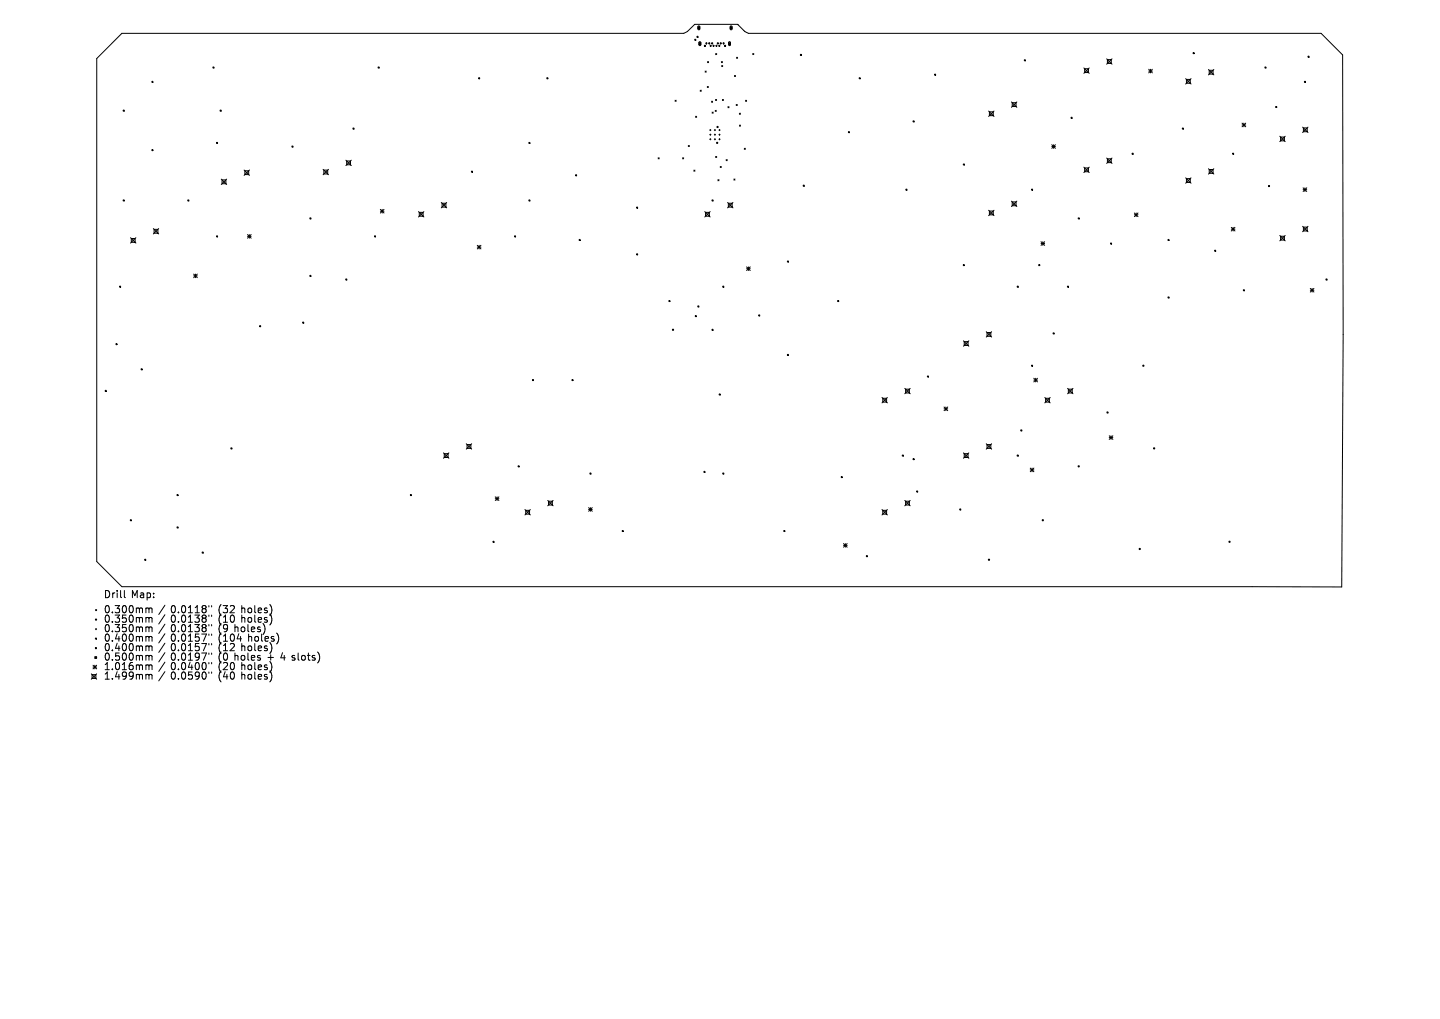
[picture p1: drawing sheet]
<svg xmlns="http://www.w3.org/2000/svg" width="297mm" height="210mm" viewBox="0 0 297 210" stroke-linecap="round" stroke-linejoin="round" font-family="sans-serif">
<defs><g id="words">
<g font-size="2.1">
<text x="21.4" y="123.6">Drill</text>
<text x="27" y="123.6">Map:</text>
<text x="21.4" y="126.7">0.300mm</text>
<text x="21.4" y="128.6">0.350mm</text>
<text x="21.4" y="130.6">0.350mm</text>
<text x="35.2" y="126.7">0.0118&quot;</text>
<text x="35.2" y="128.6">0.0138&quot;</text>
<text x="35.2" y="130.6">0.0138&quot;</text>
<text x="45" y="126.7">(32</text>
<text x="45" y="128.6">(10</text>
<text x="45" y="130.6">(9</text>
<text x="48.4" y="130.6">holes)</text>
<text x="49.8" y="126.7">holes)</text>
<text x="49.8" y="128.6">holes)</text>
<text x="21.4" y="132.5">0.400mm</text>
<text x="21.4" y="134.5">0.400mm</text>
<text x="21.4" y="136.4">0.500mm</text>
<text x="35.2" y="132.5">0.0157&quot;</text>
<text x="35.2" y="134.5">0.0157&quot;</text>
<text x="35.2" y="136.4">0.0197&quot;</text>
<text x="45" y="132.5">(104</text>
<text x="45" y="134.5">(12</text>
<text x="45" y="136.4">(0</text>
<text x="48.4" y="136.4">holes</text>
<text x="49.8" y="134.5">holes)</text>
<text x="51.2" y="132.5">holes)</text>
<text x="55.3" y="136.4">+</text>
<text x="58.1" y="136.4">4 slots)</text>
<text x="21.4" y="138.4">1.016mm</text>
<text x="21.4" y="140.4">1.499mm</text>
<text x="35.2" y="138.4">0.0400&quot;</text>
<text x="35.2" y="140.4">0.0590&quot;</text>
<text x="45" y="138.4">(20</text>
<text x="45" y="140.4">(40</text>
<text x="49.8" y="138.4">holes)</text>
<text x="49.8" y="140.4">holes)</text>
</g>
</g></defs>
<g fill="none" stroke="#000" stroke-width=".21">
<path d="M20 12.1l5.1-5.2h115.9l.8-.4 1.5-1.5h8.8l1.5 1.5 .8 .4h118.1l4.4 4.4 .1 57.7-.3 52-251.6-.1-5.1-5.2zM31.3 16.8h.2v.2h-.2zM43.9 13.8h.2v.2h-.2zM78 13.8h.2v.2h-.2zM98.7 16h.2v.2h-.2zM112.8 16h.2v.2h-.2zM143.3 8.1h.2v.2h-.2zM143.8 7.5h.2v.2h-.2zM144 5.6l.3 .3M144 5.4l.3 .1v.5l-.1 .1-.2-.1zM144.2 8.8l.3 .4M144.2 8.6l.3 .1v.5l-.1 .2-.2-.1z"/>
<path d="M144.3 5.6l-.3 .3M144.4 18.6l.2 .2M144.5 8.8l-.3 .4M144.6 18.6l-.2 .2M145.2 9.4l.2-.1 .1 .1-.1 .2zM145.4 14.7l.3 .2M145.5 8.9l.2-.1 .1 .1-.1 .2zM145.7 14.7l-.3 .2M145.9 17.8l.2 .2M145.9 12.7l.3 .2M146.1 17.8l-.2 .2M146.1 8.9l.2-.1 .1 .1-.1 .2z"/>
<path d="M146.2 12.7l-.3 .2M146.4 9.4l.2-.1 .1 .1-.1 .2zM146.7 8.9l.2-.1 .1 .1-.1 .2zM147 9.4l.2-.1 .1 .1-.1 .2zM147.6 11l.2 .3M147.6 9.4l.2-.1 .1 .1-.1 .2zM147.8 11l-.2 .3M147.9 8.9l.2-.1 .1 .1-.1 .2zM148.2 9.4l.2-.1 .1 .1-.1 .2zM148.5 8.9l.2-.1 .1 .1-.1 .2zM148.8 12.7l.2 .2M148.8 13.5l.3 .2"/>
<path d="M149 12.7l-.2 .2M149.1 13.5l-.3 .2M149.1 8.9l.1-.1 .2 .1-.2 .2zM149.4 9.4l.1-.1 .2 .1-.2 .2zM150.3 8.8l.4 .4M150.3 8.6l.4 .1v.5l-.2 .2-.2-.1zM150.6 5.6l.4 .3M150.7 8.8l-.4 .4M150.7 5.4l.3 .1v.5l-.2 .1-.2-.1zM151 5.6l-.4 .3M151.5 15.6l.2 .2M151.7 15.6l-.2 .2"/>
<path d="M151.9 11.8l.2 .2M152.1 11.8l-.2 .2M155.3 11l.2 .3M155.5 11l-.2 .3M165.1 11.2h.2v.2h-.2zM177.2 16h.2v.2h-.2zM192.8 15.3h.2v.2h-.2zM211.3 12.3h.2v.2h-.2zM223.5 14l1.2 1.1M223.7 14.2h.8v.8h-.8zM224.7 14l-1.2 1.1M228.2 12.1l1.2 1.1"/>
<path d="M228.4 12.3h.8v.8h-.8zM229.4 12.1l-1.2 1.1M236.9 14.3l.8 .7M236.9 14.6h.8M237.3 14.3v.7M237.7 14.3l-.8 .7M244.5 16.2l1.2 1.1M244.7 16.4h.8v.8h-.8zM245.7 16.2l-1.2 1.1M246.1 10.8h.2v.3h-.2zM249.2 14.3l1.2 1.1M249.4 14.5h.8v.8h-.8z"/>
<path d="M250.4 14.3l-1.2 1.1M260.9 13.8h.2v.2h-.2zM269 16.8h.2v.2h-.2zM269.8 11.6h.2v.2h-.2zM25.4 22.7h.2v.2h-.2zM31.3 30.8h.2v.2h-.2zM44.7 29.4h.2v.2h-.2zM45.4 22.7h.2v.2h-.2zM45.6 36.9l1.1 1.1M45.8 37.1h.8v.8h-.8zM46.7 36.9l-1.1 1.1M50.3 35l1.2 1.1"/>
<path d="M50.5 35.2h.8v.8h-.8zM51.5 35l-1.2 1.1M60.2 30.1h.2v.2h-.2zM66.6 34.9l1.1 1.1M66.8 35.1h.8v.7h-.8zM67.7 34.9l-1.1 1.1M71.3 33l1.2 1.1M71.5 33.2h.8v.8h-.8zM72.5 33l-1.2 1.1M72.8 26.4h.2v.2h-.2zM97.2 35.3h.2v.2h-.2zM109.1 29.4h.2v.2h-.2z"/>
<path d="M118.7 36h.2v.2h-.2zM135.7 32.5l.3 .2M136 32.5l-.3 .2M139.2 20.7l.3 .2M139.5 20.7l-.3 .2M140.8 32.5l.2 .2M141 32.5l-.2 .2M142 30l.2 .2M142.2 30l-.2 .2M143.1 35.1l.2 .2M143.3 35.1l-.2 .2M143.5 24l.2 .2"/>
<path d="M143.7 24l-.2 .2M146.4 26.8h.2M146.4 27.8h.2M146.4 28.7h.2M146.5 26.7v.2M146.5 27.6v.3M146.5 28.6v.2M146.8 20.9l.2 .2M146.9 23.1l.2 .2M147 20.9l-.2 .2M147.1 23.1l-.2 .2M147.3 26.8h.3"/>
<path d="M147.3 27.8h.3M147.3 28.7h.3M147.5 26.7v.2M147.5 27.6v.3M147.5 28.6v.2M147.5 22.7l.2 .3M147.6 20.5l.2 .2M147.6 32.2l.2 .3M147.7 22.7l-.2 .3M147.8 20.5l-.2 .2M147.8 32.2l-.2 .3M148.1 37l.2 .3"/>
<path d="M148.3 26.8h.2M148.3 27.8h.2M148.3 28.7h.2M148.3 37l-.2 .3M148.4 26.7v.2M148.4 27.6v.3M148.4 28.6v.2M148.5 34.3l.3 .2M148.8 34.3l-.3 .2M149 20.5l.2 .2M149.2 20.5l-.2 .2M149.8 32.9l.2 .2"/>
<path d="M150 32.9l-.2 .2M150.1 22l.3 .2M150.4 22l-.3 .2M151.4 36.9l.2 .2M151.6 36.9l-.2 .2M151.8 21.5l.3 .2M152.1 21.5l-.3 .2M152.5 23.3l.2 .3M152.5 25.8l.2 .2M152.7 23.3l-.2 .3M152.7 25.8l-.2 .2M153.5 30.6l.2 .2"/>
<path d="M153.7 30.6l-.2 .2M153.8 20.7l.2 .2M154 20.7l-.2 .2M165.7 38.2h.2v.2h-.2zM175 27.1h.2v.2h-.2zM186.8 39h.2v.2h-.2zM188.3 24.9h.2v.2h-.2zM198.7 33.8h.2v.2h-.2zM203.9 22.9l1.1 1.1M204.1 23h.8v.8h-.8zM205 22.9l-1.1 1.1M208.6 21l1.1 1.1"/>
<path d="M208.8 21.2h.8v.8h-.8zM209.7 21l-1.1 1.1M212.8 39h.2v.2h-.2zM216.9 29.8l.8 .8M216.9 30.2h.8M217.3 29.8v.8M217.7 29.8l-.8 .8M220.9 24.2h.2v.2h-.2zM223.5 34.4l1.2 1.2M223.7 34.6h.8v.8h-.8zM224.7 34.4l-1.2 1.2M228.2 32.6l1.2 1.1"/>
<path d="M228.4 32.7h.8v.8h-.8zM229.4 32.6l-1.2 1.1M233.5 31.6h.2v.2h-.2zM243.9 26.4h.2v.2h-.2zM244.5 36.7l1.2 1.1M244.7 36.8h.8v.8h-.8zM245.7 36.7l-1.2 1.1M249.2 34.8l1.2 1.1M249.4 34.9h.8v.8h-.8zM250.4 34.8l-1.2 1.1M254.2 31.6h.2v.2h-.2zM256.2 25.4l.7 .7"/>
<path d="M256.2 25.8h.7M256.6 25.4v.7M256.9 25.4l-.7 .7M261.6 38.2h.2v.2h-.2zM263.1 21.9h.2v.3h-.2zM264 28.1l1.1 1.1M264.1 28.2h.8v.8h-.8zM265.1 28.1l-1.1 1.1M268.7 26.2l1.1 1.1M268.8 38.7l.7 .8M268.8 39.1h.7M268.8 26.4h.8v.7h-.8z"/>
<path d="M269.1 38.7v.8M269.5 38.7l-.7 .8M269.8 26.2l-1.1 1.1M24.7 59h.2v.2h-.2zM25.4 41.2h.2v.2h-.2zM26.9 49l1.1 1.1M27.1 49.2h.8v.7h-.8zM28 49l-1.1 1.1M31.6 47.1l1.1 1.1M31.8 47.3h.8v.8h-.8zM32.7 47.1l-1.1 1.1M38.7 41.2h.2v.2h-.2z"/>
<path d="M39.9 56.5l.8 .7M39.9 56.9h.8M40.3 56.5v.7M40.7 56.5l-.8 .7M44.7 48.6h.2v.2h-.2zM51.1 48.3l.7 .8M51.1 48.7h.7M51.4 48.3v.8M51.8 48.3l-.7 .8M63.9 44.9h.2v.2h-.2zM63.9 56.8h.2v.2h-.2zM71.3 57.5h.2v.2h-.2z"/>
<path d="M77.2 48.6h.3v.2h-.3zM78.5 43.2l.7 .7M78.5 43.5h.7M78.8 43.2v.7M79.2 43.2l-.7 .7M86.3 43.6l1.1 1.1M86.5 43.8h.8v.8h-.8zM87.4 43.6l-1.1 1.1M91 41.7l1.1 1.1M91.2 41.9h.8v.8h-.8zM92.1 41.7l-1.1 1.1M98.4 50.6l.8 .7"/>
<path d="M98.4 50.9h.8M98.8 50.6v.7M99.2 50.6l-.8 .7M106.1 48.6h.2v.2h-.2zM109.1 41.2h.2v.2h-.2zM119.5 49.3h.2v.3h-.2zM131.3 42.7h.2v.2h-.2zM131.3 52.3h.2v.2h-.2zM145.4 43.6l1.1 1.1M145.5 43.8h.8v.8h-.8zM146.5 43.6l-1.1 1.1M146.9 41.2h.2v.2h-.2z"/>
<path d="M149.1 59h.2v.2h-.2zM150.1 41.7l1.1 1.1M150.2 41.9h.8v.8h-.8zM151.2 41.7l-1.1 1.1M154 55l.7 .8M154 55.4h.7M154.4 55v.8M154.7 55l-.7 .8M162.4 53.8h.2v.2h-.2zM198.7 54.5h.2v.2h-.2zM203.9 43.3l1.1 1.1M204.1 43.5h.8v.8h-.8z"/>
<path d="M205 43.3l-1.1 1.1M208.6 41.5l1.1 1.1M208.8 41.6h.8v.8h-.8zM209.7 41.5l-1.1 1.1M209.8 59h.2v.2h-.2zM214.2 54.5h.2v.2h-.2zM214.7 49.8l.8 .8M214.7 50.2h.8M215.1 49.8v.8M215.5 49.8l-.8 .8M220.2 59h.2v.2h-.2zM222.4 44.9h.2v.2h-.2z"/>
<path d="M229 50.1h.3v.2h-.3zM234 43.9l.7 .7M234 44.3h.7M234.3 43.9v.7M234.7 43.9l-.7 .7M240.9 49.3h.2v.3h-.2zM250.5 51.6h.2v.2h-.2zM254 46.9l.7 .7M254 47.2h.7M254.3 46.9v.7M254.7 46.9l-.7 .7M256.4 59.7h.3v.2h-.3z"/>
<path d="M264 48.5l1.1 1.1M264.1 48.7h.8v.8h-.8zM265.1 48.5l-1.1 1.1M268.7 46.6l1.1 1.2M268.8 46.8h.8v.8h-.8zM269.8 46.6l-1.1 1.2M270.2 59.4l.8 .8M270.2 59.8h.8M270.6 59.4v.8M271 59.4l-.8 .8M273.5 57.5h.2v.2h-.2zM23.9 70.8h.2v.2h-.2z"/>
<path d="M29.1 76h.2v.2h-.2zM53.5 67.1h.3v.2h-.3zM62.4 66.4h.2v.2h-.2zM109.8 78.2h.2v.2h-.2zM118 78.2h.2v.2h-.2zM138 61.9h.2v.2h-.2zM143.4 65h.2v.3h-.2zM143.9 63h.2v.3h-.2zM146.9 67.9h.2v.2h-.2zM156.5 64.9h.2v.2h-.2zM162.4 73h.2v.3h-.2zM172.8 61.9h.2v.2h-.2z"/>
<path d="M191.3 77.5h.2v.2h-.2zM198.7 70.2l1.1 1.2M198.9 70.4h.8v.8h-.8zM199.8 70.2l-1.1 1.2M203.4 68.4l1.1 1.1M203.6 68.5h.8v.8h-.8zM204.5 68.4l-1.1 1.1M212.8 75.3h.2v.2h-.2zM213.2 78l.8 .7M213.2 78.3h.8M213.6 78v.7M214 78l-.8 .7"/>
<path d="M217.2 68.6h.2v.2h-.2zM240.9 61.2h.2v.2h-.2zM21.7 80.5h.2v.2h-.2zM47.6 92.3h.2v.2h-.2zM91.5 93.3l1.1 1.1M91.6 93.5h.8v.8h-.8zM92.6 93.3l-1.1 1.1M96.2 91.5l1.1 1.1M96.3 91.6h.8v.8h-.8zM97.3 91.5l-1.1 1.1M106.9 96h.2v.2h-.2zM121.7 97.5h.2v.2h-.2z"/>
<path d="M145.2 97.1h.2v.3h-.2zM148.3 81.2h.2v.2h-.2zM149.1 97.5h.2v.2h-.2zM173.5 98.2h.2v.2h-.2zM181.9 81.9l1.1 1.1M182.1 82.1h.8v.8h-.8zM183 81.9l-1.1 1.1M186.1 93.8h.2v.2h-.2zM186.6 80l1.1 1.2M186.8 80.2h.8v.8h-.8zM187.7 80l-1.1 1.2M188.3 94.5h.2v.2h-.2z"/>
<path d="M194.7 83.9l.8 .7M194.7 84.3h.8M195.1 83.9v.7M195.5 83.9l-.8 .7M198.7 93.3l1.1 1.1M198.9 93.5h.8v.8h-.8zM199.8 93.3l-1.1 1.1M203.4 91.5l1.1 1.1M203.6 91.6h.8v.8h-.8zM204.5 91.5l-1.1 1.1M209.8 93.8h.2v.2h-.2zM210.5 88.6h.2v.2h-.2z"/>
<path d="M212.5 96.5l.7 .7M212.5 96.8h.7M212.9 96.5v.7M213.2 96.5l-.7 .7M215.5 81.9l1.1 1.1M215.7 82.1h.7v.8h-.7zM216.6 81.9l-1.1 1.1M220.2 80l1.1 1.2M220.4 80.2h.7v.8h-.7zM221.3 80l-1.1 1.2M228.3 84.9h.2v.2h-.2zM228.8 89.8l.7 .8"/>
<path d="M228.8 90.2h.7M229.2 89.8v.8M229.5 89.8l-.7 .8M26.9 107.1h.2v.2h-.2zM29.8 115.3h.3v.2h-.3zM36.5 101.9h.2v.2h-.2zM36.5 108.6h.2v.2h-.2zM41.7 113.8h.2v.2h-.2zM84.6 101.9h.3v.2h-.3zM101.7 111.6h.2v.2h-.2zM102.1 102.4l.8 .7M102.1 102.8h.8"/>
<path d="M102.5 102.4v.7M102.9 102.4l-.8 .7M108.3 105l1.1 1.1M108.4 105.2h.8v.8h-.8zM109.4 105l-1.1 1.1M113 103.1l1.1 1.1M113.1 103.3h.8v.8h-.8zM114.1 103.1l-1.1 1.1M121.4 104.6l.8 .8M121.4 105h.8M121.8 104.6v.8M122.2 104.6l-.8 .8"/>
<path d="M128.3 109.3h.2v.2h-.2zM161.7 109.3h.2v.2h-.2zM174 112l.7 .8M174 112.4h.7M174.4 112v.8M174.7 112l-.7 .8M178.7 114.5h.2v.2h-.2zM181.9 105l1.1 1.1M182.1 105.2h.8v.8h-.8zM183 105l-1.1 1.1M186.6 103.1l1.1 1.1M186.8 103.3h.8v.8h-.8z"/>
<path d="M187.7 103.1l-1.1 1.1M189.1 101.2h.2v.2h-.2zM197.9 104.9h.3v.2h-.3zM18.8 138.9l1.1 1.1M19 139h.8v.8h-.8zM19.2 137.1l.7 .7M19.2 137.5h.7M19.6 137.1v.7M19.6 135.3l.3 .4M19.6 133.6l.2-.2 .1 .2-.1 .1zM19.7 129.7h.2M19.7 131.5h.2v.2h-.2z"/>
<path d="M19.7 125.6l.2 .3M19.8 129.5v.3M19.9 125.6l-.2 .3M19.9 135.3l-.3 .4M19.9 137.1l-.7 .7M19.9 138.9l-1.1 1.1M25.6 121.7v1.3l.3 .2M30.5 125.3l.2 .2M30.5 127.3l.2 .2M30.5 129.2l.2 .2M30.5 131.2l.2 .2M30.5 133.1l.2 .2"/>
<path d="M30.5 135.1l.2 .2M30.5 137l.2 .2M30.5 139l.2 .2M30.7 125.5v.8M30.7 127.5v.7M30.7 129.4v.8M30.7 131.4v.8M30.7 133.3v.8M30.7 135.3v.8M30.7 137.2v.8M30.7 139.2v.8M30.7 125.5l.2-.2 .4 .1 .1 .9"/>
<path d="M30.7 127.5l.2-.2h.4l.1 .9M30.7 129.4l.2-.2 .4 .1 .1 .9M30.7 131.4l.2-.2h.4l.1 1M30.7 133.3l.2-.2 .4 .1 .1 .9M30.7 135.3l.2-.2h.4l.1 1M30.7 137.2l.2-.2 .4 .1 .1 .9M30.7 139.2l.2-.2 .4 .1 .1 .9M34 124.7l-1.3 1.9M34 126.7l-1.3 1.9M34 128.6l-1.3 2M34 130.6l-1.3 1.9M34 132.6l-1.3 1.9"/>
<path d="M34 134.5l-1.3 1.9M34 136.5l-1.3 1.9M34 138.4l-1.3 1.9M43.1 124.8v.3M43.1 126.8v.2M43.1 128.7v.3M43.1 130.7v.3M43.1 132.6v.3M43.1 134.6v.3M43.1 136.5v.3M43.1 138.5v.3M43.6 124.8v.3"/>
<path d="M43.6 126.8v.2M43.6 128.7v.3M43.6 130.7v.3M43.6 132.6v.3M43.6 134.6v.3M43.6 136.5v.3M43.6 138.5v.3M54.7 129.5l-.1 .6M56 125.2v1M56 127.2v1M56 137v.9M56 138.9v1"/>
<path d="M56.1 133.4l-.1 .6M57.4 131.1v1"/>
<circle cx="144.1" cy="5.7" r=".19"/>
<circle cx="144.4" cy="9" r=".19"/>
<circle cx="150.5" cy="9" r=".19"/>
<circle cx="150.8" cy="5.7" r=".19"/>
<circle cx="147.9" cy="29.4" r=".13"/>
<circle cx="148" cy="26.2" r=".13"/>
<circle cx="138.8" cy="68" r=".13"/>
<circle cx="235.8" cy="75.4" r=".13"/>
<circle cx="222.5" cy="96.1" r=".13"/>
<circle cx="238" cy="92.4" r=".13"/>
<circle cx="204" cy="115.4" r=".13"/>
<circle cx="215.1" cy="107.2" r=".13"/>
<circle cx="235.1" cy="113.1" r=".13"/>
<circle cx="253.6" cy="111.7" r=".13"/>
<circle cx="19.8" cy="135.5" r=".19"/>
<circle cx="19.8" cy="127.7" r=".13"/>
</g>
<use href="#words"/>
</svg>
